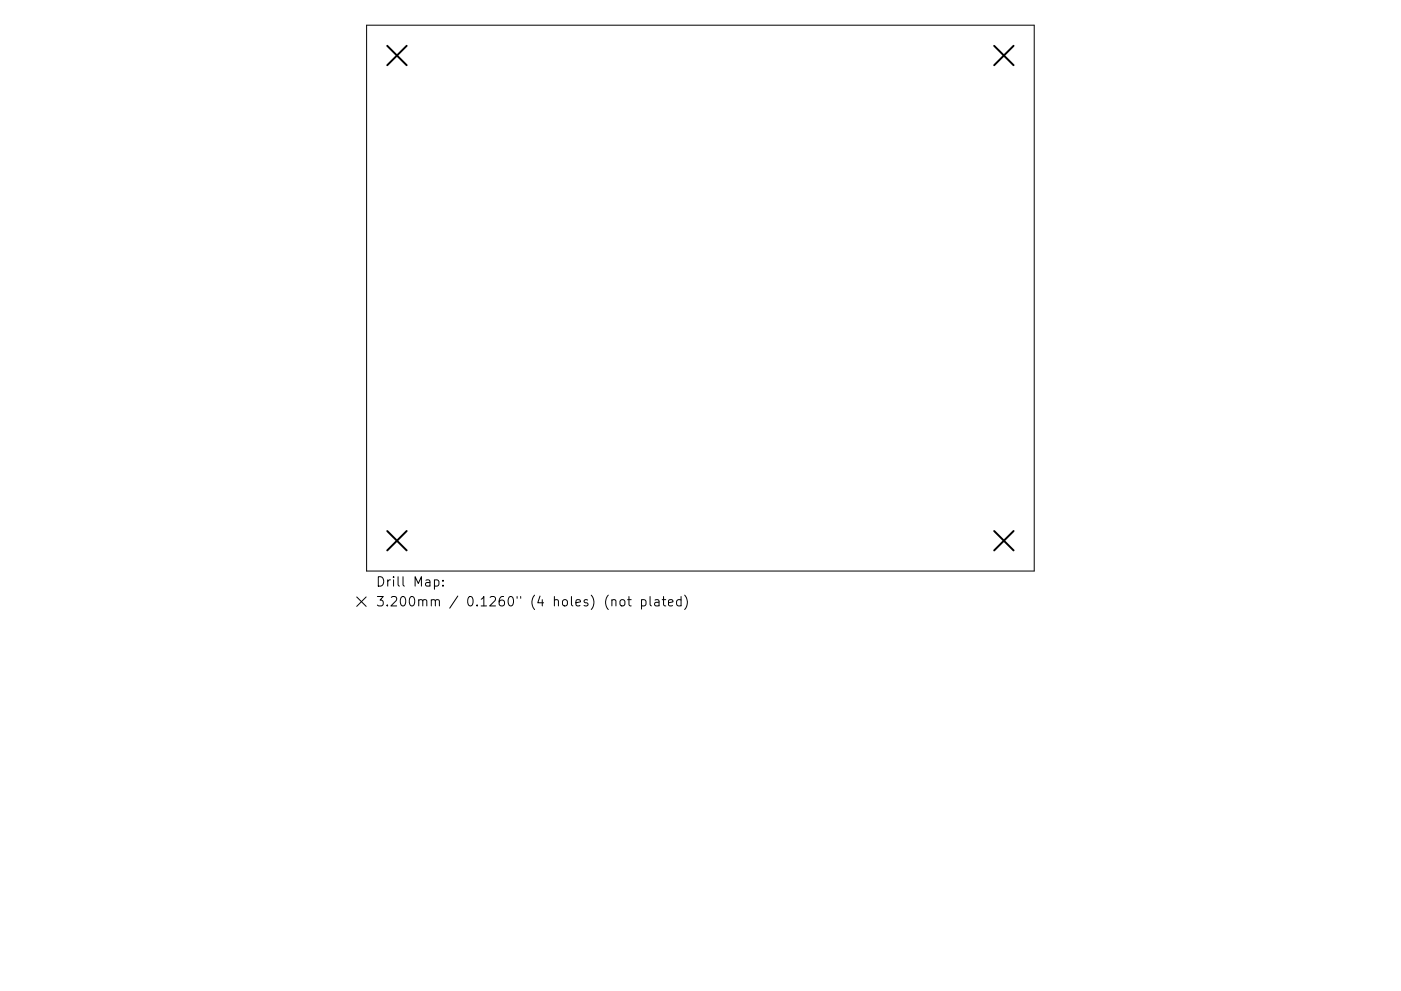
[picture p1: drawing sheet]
<svg xmlns="http://www.w3.org/2000/svg" width="297mm" height="210mm" viewBox="0 0 297 210" stroke-linecap="round" stroke-linejoin="round" font-family="sans-serif">
<defs><g id="words">
<g font-size="2.8">
<text x="79.6" y="125.1">Drill</text>
<text x="87.6" y="125.1">Map:</text>
<text x="79.6" y="129.3">3.200mm</text>
<text x="99.1" y="129.3">0.1260&quot;</text>
<text x="112.8" y="129.3">(4</text>
<text x="117.8" y="129.3">holes)</text>
<text x="128.8" y="129.3">(not</text>
<text x="136.6" y="129.3">plated)</text>
</g>
</g></defs>
<path d="M77.7 5.3h141.6v115.9h-141.6zM75.6 126.7l2 2M77.6 126.7l-2 2M85.4 122.4v1.7l.3 .3M91.4 127.4l.3-.2 .5 .1 .1 1.3M92.3 127.5l.3-.3 .5 .1 .1 1.3M97.1 126.5l-1.7 2.5M109.6 126.6v.3M110.4 126.6v.3" fill="none" stroke="#000" stroke-width=".21"/>
<path d="M82.1 9.7l4.1 4.1M86.2 9.7l-4.1 4.1M210.8 9.7l4.1 4.1M214.9 9.7l-4.1 4.1M82.1 112.7l4.1 4.1M86.2 112.7l-4.1 4.1M210.8 112.7l4.1 4.1M214.9 112.7l-4.1 4.1" fill="none" stroke="#000" stroke-width=".41"/>
<use href="#words"/>
</svg>
